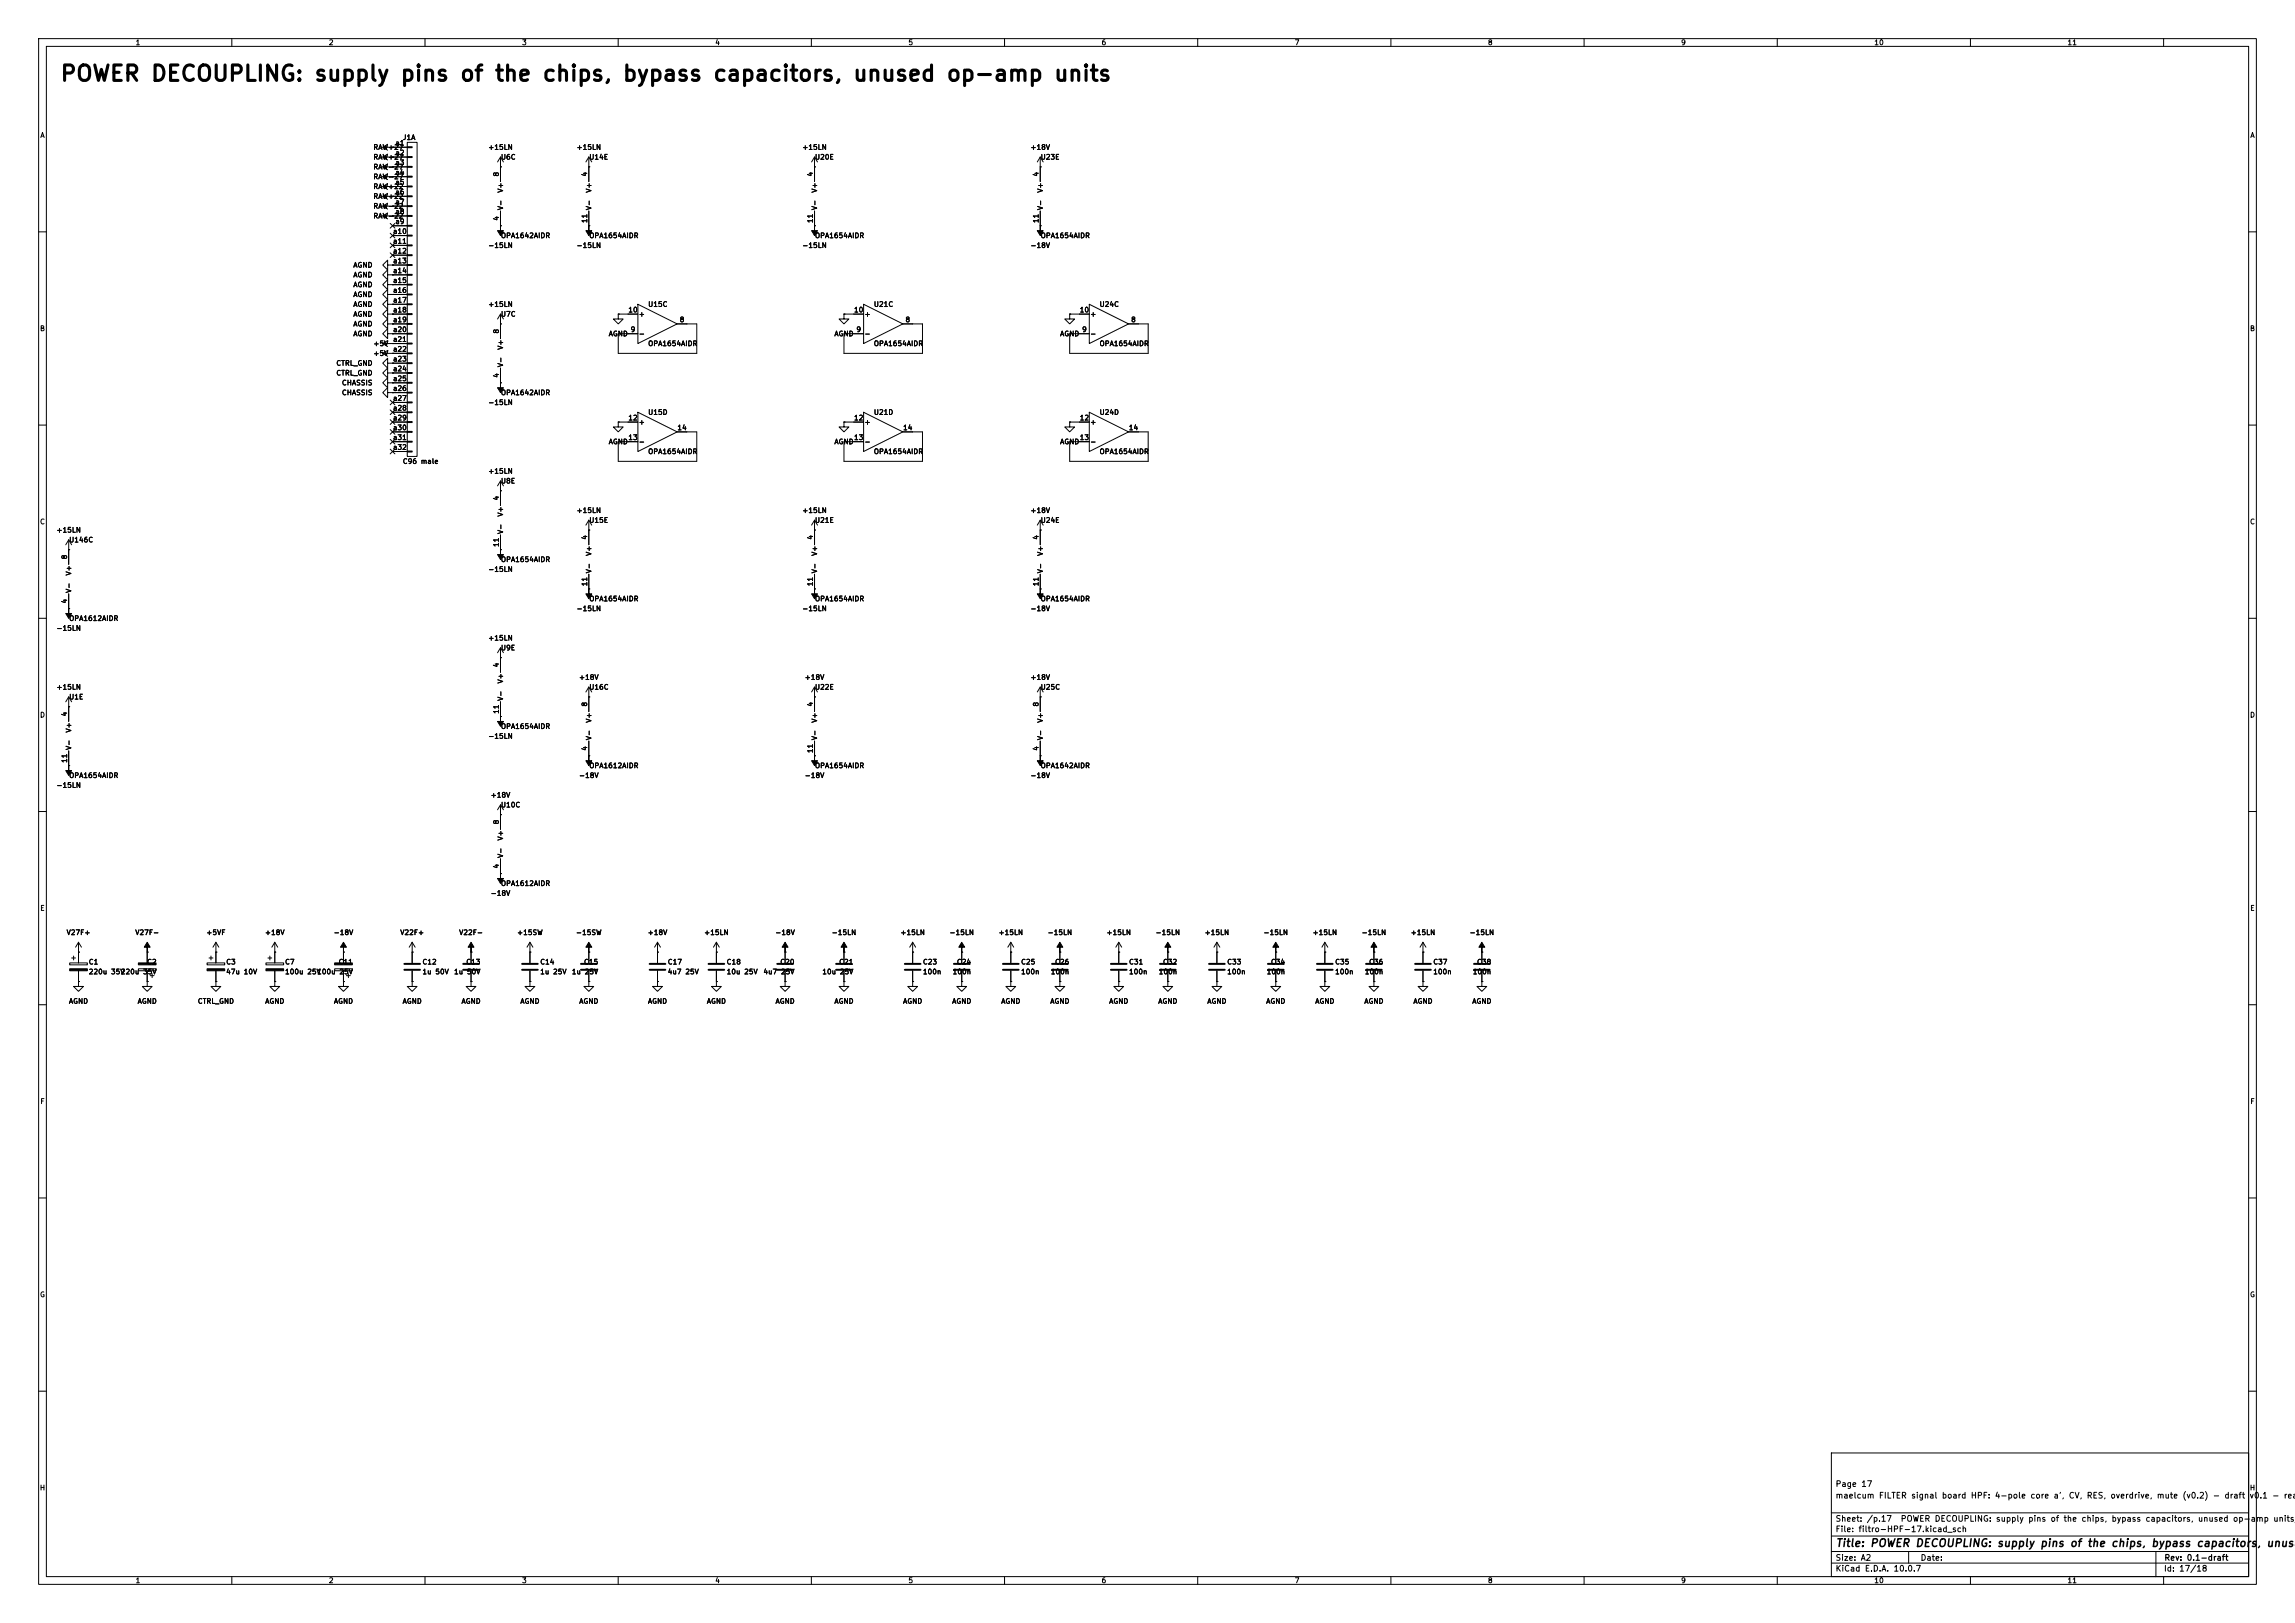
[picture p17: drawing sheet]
<svg xmlns="http://www.w3.org/2000/svg" width="594mm" height="420mm" viewBox="0 0 594 420" stroke-linecap="round" stroke-linejoin="round" font-family="sans-serif">
<defs><g id="words">
<text font-size="4" x="15.4" y="22">POWER DECOUPLING: supply pins of the chips, bypass capacitors, unused op-amp units</text>
<text font-size="2" x="475" y="400.8">Title: POWER DECOUPLING: supply pins of the chips, bypass capacitors, unuse</text>
<g font-size="1.5">
<text x="475" y="388.1">maelcum FILTER signal board HPF: 4-pole core a', CV, RES, overdrive, mute (v0.2) - draft</text>
<text x="475" y="385.1">Page 17</text>
<text x="582.1" y="388.1">v0.1 - read</text>
<text x="475" y="394.1">Sheet: /p.17</text>
<text x="491.8" y="394.1">POWER DECOUPLING: supply pins of the chips, bypass capacitors, unused op-amp units/</text>
<text x="475" y="396.8">File: filtro-HPF-17.kicad_sch</text>
<text x="475" y="407">KiCad E.D.A. 10.0.7</text>
<text x="475" y="404.2">Size: A2</text>
<text x="497" y="404.2">Date:</text>
<text x="560" y="407">Id: 17/18</text>
<text x="560.1" y="404.2">Rev: 0.1-draft</text>
</g>
<g font-size="1.3">
<text x="35" y="12">1</text>
<text x="85" y="12">2</text>
<text x="135" y="12">3</text>
<text x="185" y="12">4</text>
<text x="235" y="12">5</text>
<text x="285" y="12">6</text>
<text x="335" y="12">7</text>
<text x="385" y="12">8</text>
<text x="435" y="12">9</text>
<text x="485" y="12">10</text>
<text x="535" y="12">11</text>
<text x="10.3" y="36">A</text>
<text x="582.3" y="36">A</text>
<text x="96.5" y="39.1">RAW+27</text>
<text x="96.5" y="41.6">RAW+27</text>
<text x="102.2" y="38">a1</text>
<text x="102.2" y="40.5">a2</text>
<text x="104.1" y="36.5">J1A</text>
<text x="126.2" y="39.1">+15LN</text>
<text x="129.5" y="41.6">U6C</text>
<text x="149.1" y="39.1">+15LN</text>
<text x="152.4" y="41.6">U14E</text>
<text x="207.5" y="39.1">+15LN</text>
<text x="210.8" y="41.6">U20E</text>
<text x="266.6" y="39.1">+18V</text>
<text x="269.2" y="41.6">U23E</text>
<text x="96.5" y="46.7">RAW-27</text>
<text x="96.5" y="44.1">RAW-27</text>
<text x="102.2" y="43">a3</text>
<text x="102.2" y="45.6">a4</text>
<text x="129.4" y="45.8" transform="rotate(-90 129.4 45.8)">8</text>
<text x="152.3" y="45.8" transform="rotate(-90 152.3 45.8)">4</text>
<text x="210.7" y="45.8" transform="rotate(-90 210.7 45.8)">4</text>
<text x="269.1" y="45.8" transform="rotate(-90 269.1 45.8)">4</text>
<text x="96.5" y="49.2">RAW+22</text>
<text x="96.5" y="51.8">RAW+22</text>
<text x="102.2" y="48.1">a5</text>
<text x="102.2" y="50.7">a6</text>
<text x="102.2" y="53.2">a7</text>
<text x="130.5" y="50" transform="rotate(-90 130.5 50)">V+</text>
<text x="153.4" y="50" transform="rotate(-90 153.4 50)">V+</text>
<text x="211.8" y="50" transform="rotate(-90 211.8 50)">V+</text>
<text x="270.2" y="50" transform="rotate(-90 270.2 50)">V+</text>
<text x="96.5" y="56.8">RAW-22</text>
<text x="96.5" y="54.3">RAW-22</text>
<text x="102.2" y="55.7">a8</text>
<text x="102.2" y="58.3">a9</text>
<text x="129.4" y="57.2" transform="rotate(-90 129.4 57.2)">4</text>
<text x="130.5" y="54.5" transform="rotate(-90 130.5 54.5)">V-</text>
<text x="152.3" y="57.9" transform="rotate(-90 152.3 57.9)">11</text>
<text x="153.4" y="54.5" transform="rotate(-90 153.4 54.5)">V-</text>
<text x="210.7" y="57.9" transform="rotate(-90 210.7 57.9)">11</text>
<text x="211.8" y="54.5" transform="rotate(-90 211.8 54.5)">V-</text>
<text x="269.1" y="57.9" transform="rotate(-90 269.1 57.9)">11</text>
<text x="270.2" y="54.5" transform="rotate(-90 270.2 54.5)">V-</text>
<text x="101.6" y="60.8">a10</text>
<text x="101.6" y="63.4">a11</text>
<text x="101.6" y="65.9">a12</text>
<text x="126.2" y="64.5">-15LN</text>
<text x="129.5" y="61.9">OPA1642AIDR</text>
<text x="149.1" y="64.5">-15LN</text>
<text x="152.4" y="61.9">OPA1654AIDR</text>
<text x="207.5" y="64.5">-15LN</text>
<text x="210.8" y="61.9">OPA1654AIDR</text>
<text x="266.6" y="64.5">-18V</text>
<text x="269.2" y="61.9">OPA1654AIDR</text>
<text x="91.3" y="69.5">AGND</text>
<text x="101.6" y="68.4">a13</text>
<text x="101.6" y="71">a14</text>
<text x="91.3" y="72.1">AGND</text>
<text x="91.3" y="77.2">AGND</text>
<text x="91.3" y="74.6">AGND</text>
<text x="101.6" y="73.5">a15</text>
<text x="101.6" y="76.1">a16</text>
<text x="91.3" y="79.7">AGND</text>
<text x="91.3" y="82.2">AGND</text>
<text x="101.6" y="78.6">a17</text>
<text x="101.6" y="81.1">a18</text>
<text x="101.6" y="83.7">a19</text>
<text x="126.2" y="79.7">+15LN</text>
<text x="129.5" y="82.2">U7C</text>
<text x="162.5" y="81.1">10</text>
<text x="165.2" y="82.2">+</text>
<text x="167.6" y="79.7">U15C</text>
<text x="175.8" y="83.7">8</text>
<text x="220.9" y="81.1">10</text>
<text x="223.6" y="82.2">+</text>
<text x="226" y="79.7">U21C</text>
<text x="234.2" y="83.7">8</text>
<text x="279.3" y="81.1">10</text>
<text x="282" y="82.2">+</text>
<text x="284.5" y="79.7">U24C</text>
<text x="292.6" y="83.7">8</text>
<text x="10.2" y="86">B</text>
<text x="91.3" y="84.8">AGND</text>
<text x="91.3" y="87.3">AGND</text>
<text x="96.5" y="89.9">+5V</text>
<text x="101.6" y="86.2">a20</text>
<text x="101.6" y="88.8">a21</text>
<text x="129.4" y="86.5" transform="rotate(-90 129.4 86.5)">8</text>
<text x="157.4" y="87.3">AGND</text>
<text x="163.1" y="86.2">9</text>
<text x="165.2" y="87.3">-</text>
<text x="167.6" y="89.9">OPA1654AIDR</text>
<text x="215.8" y="87.3">AGND</text>
<text x="221.5" y="86.2">9</text>
<text x="223.6" y="87.3">-</text>
<text x="226" y="89.9">OPA1654AIDR</text>
<text x="274.3" y="87.3">AGND</text>
<text x="279.9" y="86.2">9</text>
<text x="282" y="87.3">-</text>
<text x="284.5" y="89.9">OPA1654AIDR</text>
<text x="582.2" y="86">B</text>
<text x="86.9" y="94.9">CTRL_GND</text>
<text x="96.5" y="92.4">+5V</text>
<text x="101.6" y="91.3">a22</text>
<text x="101.6" y="93.8">a23</text>
<text x="130.5" y="95.1" transform="rotate(-90 130.5 95.1)">V-</text>
<text x="130.5" y="90.6" transform="rotate(-90 130.5 90.6)">V+</text>
<text x="86.9" y="97.5">CTRL_GND</text>
<text x="88.4" y="100">CHASSIS</text>
<text x="101.6" y="96.4">a24</text>
<text x="101.6" y="98.9">a25</text>
<text x="101.6" y="101.5">a26</text>
<text x="129.4" y="97.9" transform="rotate(-90 129.4 97.9)">4</text>
<text x="88.4" y="102.6">CHASSIS</text>
<text x="101.6" y="104">a27</text>
<text x="101.6" y="106.5">a28</text>
<text x="126.2" y="105.1">-15LN</text>
<text x="129.5" y="102.6">OPA1642AIDR</text>
<text x="167.6" y="107.6">U15D</text>
<text x="226" y="107.6">U21D</text>
<text x="284.5" y="107.6">U24D</text>
<text x="101.6" y="109.1">a29</text>
<text x="101.6" y="111.6">a30</text>
<text x="162.5" y="109.1">12</text>
<text x="165.2" y="110.2">+</text>
<text x="175.2" y="111.6">14</text>
<text x="220.9" y="109.1">12</text>
<text x="223.6" y="110.2">+</text>
<text x="233.6" y="111.6">14</text>
<text x="279.3" y="109.1">12</text>
<text x="282" y="110.2">+</text>
<text x="292" y="111.6">14</text>
<text x="101.6" y="114.2">a31</text>
<text x="101.6" y="116.7">a32</text>
<text x="157.4" y="115.3">AGND</text>
<text x="162.5" y="114.2">13</text>
<text x="165.2" y="115.3">-</text>
<text x="167.6" y="117.8">OPA1654AIDR</text>
<text x="215.8" y="115.3">AGND</text>
<text x="220.9" y="114.2">13</text>
<text x="223.6" y="115.3">-</text>
<text x="226" y="117.8">OPA1654AIDR</text>
<text x="274.3" y="115.3">AGND</text>
<text x="279.3" y="114.2">13</text>
<text x="282" y="115.3">-</text>
<text x="284.5" y="117.8">OPA1654AIDR</text>
<text x="104.1" y="120.3">C96 male</text>
<text x="126.2" y="122.9">+15LN</text>
<text x="129.5" y="125.4">U8E</text>
<text x="129.4" y="129.6" transform="rotate(-90 129.4 129.6)">4</text>
<text x="10.2" y="136">C</text>
<text x="130.5" y="133.8" transform="rotate(-90 130.5 133.8)">V+</text>
<text x="149.1" y="133">+15LN</text>
<text x="152.4" y="135.6">U15E</text>
<text x="207.5" y="133">+15LN</text>
<text x="210.8" y="135.6">U21E</text>
<text x="266.6" y="133">+18V</text>
<text x="269.2" y="135.6">U24E</text>
<text x="582.2" y="136">C</text>
<text x="14.5" y="138.1">+15LN</text>
<text x="17.8" y="140.7">U146C</text>
<text x="129.4" y="141.7" transform="rotate(-90 129.4 141.7)">11</text>
<text x="130.5" y="138.3" transform="rotate(-90 130.5 138.3)">V-</text>
<text x="152.3" y="139.8" transform="rotate(-90 152.3 139.8)">4</text>
<text x="153.4" y="144" transform="rotate(-90 153.4 144)">V+</text>
<text x="210.7" y="139.8" transform="rotate(-90 210.7 139.8)">4</text>
<text x="211.8" y="144" transform="rotate(-90 211.8 144)">V+</text>
<text x="269.1" y="139.8" transform="rotate(-90 269.1 139.8)">4</text>
<text x="270.2" y="144" transform="rotate(-90 270.2 144)">V+</text>
<text x="17.6" y="144.9" transform="rotate(-90 17.6 144.9)">8</text>
<text x="18.7" y="149.1" transform="rotate(-90 18.7 149.1)">V+</text>
<text x="126.2" y="148.3">-15LN</text>
<text x="129.5" y="145.7">OPA1654AIDR</text>
<text x="153.4" y="148.5" transform="rotate(-90 153.4 148.5)">V-</text>
<text x="211.8" y="148.5" transform="rotate(-90 211.8 148.5)">V-</text>
<text x="270.2" y="148.5" transform="rotate(-90 270.2 148.5)">V-</text>
<text x="18.7" y="153.6" transform="rotate(-90 18.7 153.6)">V-</text>
<text x="152.3" y="151.8" transform="rotate(-90 152.3 151.8)">11</text>
<text x="152.4" y="155.9">OPA1654AIDR</text>
<text x="210.7" y="151.8" transform="rotate(-90 210.7 151.8)">11</text>
<text x="210.8" y="155.9">OPA1654AIDR</text>
<text x="269.1" y="151.8" transform="rotate(-90 269.1 151.8)">11</text>
<text x="269.2" y="155.9">OPA1654AIDR</text>
<text x="17.6" y="156.3" transform="rotate(-90 17.6 156.3)">4</text>
<text x="17.8" y="161">OPA1612AIDR</text>
<text x="149.1" y="158.4">-15LN</text>
<text x="207.5" y="158.4">-15LN</text>
<text x="266.6" y="158.4">-18V</text>
<text x="14.5" y="163.5">-15LN</text>
<text x="126.2" y="166.1">+15LN</text>
<text x="129.4" y="172.8" transform="rotate(-90 129.4 172.8)">4</text>
<text x="129.5" y="168.6">U9E</text>
<text x="14.5" y="178.8">+15LN</text>
<text x="130.5" y="177" transform="rotate(-90 130.5 177)">V+</text>
<text x="149.7" y="176.2">+18V</text>
<text x="152.4" y="178.8">U16C</text>
<text x="208.2" y="176.2">+18V</text>
<text x="210.8" y="178.8">U22E</text>
<text x="266.6" y="176.2">+18V</text>
<text x="269.2" y="178.8">U25C</text>
<text x="10.2" y="186">D</text>
<text x="17.6" y="185.5" transform="rotate(-90 17.6 185.5)">4</text>
<text x="17.8" y="181.3">U1E</text>
<text x="129.4" y="184.9" transform="rotate(-90 129.4 184.9)">11</text>
<text x="130.5" y="181.5" transform="rotate(-90 130.5 181.5)">V-</text>
<text x="152.3" y="183" transform="rotate(-90 152.3 183)">8</text>
<text x="210.7" y="183" transform="rotate(-90 210.7 183)">4</text>
<text x="269.1" y="183" transform="rotate(-90 269.1 183)">8</text>
<text x="582.2" y="186">D</text>
<text x="18.7" y="189.7" transform="rotate(-90 18.7 189.7)">V+</text>
<text x="126.2" y="191.5">-15LN</text>
<text x="129.5" y="188.9">OPA1654AIDR</text>
<text x="153.4" y="191.7" transform="rotate(-90 153.4 191.7)">V-</text>
<text x="153.4" y="187.2" transform="rotate(-90 153.4 187.2)">V+</text>
<text x="211.8" y="191.7" transform="rotate(-90 211.8 191.7)">V-</text>
<text x="211.8" y="187.2" transform="rotate(-90 211.8 187.2)">V+</text>
<text x="270.2" y="191.7" transform="rotate(-90 270.2 191.7)">V-</text>
<text x="270.2" y="187.2" transform="rotate(-90 270.2 187.2)">V+</text>
<text x="17.6" y="197.6" transform="rotate(-90 17.6 197.6)">11</text>
<text x="18.7" y="194.2" transform="rotate(-90 18.7 194.2)">V-</text>
<text x="152.3" y="194.4" transform="rotate(-90 152.3 194.4)">4</text>
<text x="210.7" y="195" transform="rotate(-90 210.7 195)">11</text>
<text x="269.1" y="194.4" transform="rotate(-90 269.1 194.4)">4</text>
<text x="17.8" y="201.6">OPA1654AIDR</text>
<text x="149.7" y="201.6">-18V</text>
<text x="152.4" y="199.1">OPA1612AIDR</text>
<text x="208.2" y="201.6">-18V</text>
<text x="210.8" y="199.1">OPA1654AIDR</text>
<text x="266.6" y="201.6">-18V</text>
<text x="269.2" y="199.1">OPA1642AIDR</text>
<text x="14.5" y="204.2">-15LN</text>
<text x="126.9" y="206.7">+18V</text>
<text x="129.5" y="209.2">U10C</text>
<text x="129.4" y="213.5" transform="rotate(-90 129.4 213.5)">8</text>
<text x="130.5" y="217.6" transform="rotate(-90 130.5 217.6)">V+</text>
<text x="129.4" y="224.9" transform="rotate(-90 129.4 224.9)">4</text>
<text x="130.5" y="222.1" transform="rotate(-90 130.5 222.1)">V-</text>
<text x="126.9" y="232.1">-18V</text>
<text x="129.5" y="229.6">OPA1612AIDR</text>
<text x="10.3" y="236">E</text>
<text x="582.3" y="236">E</text>
<text x="17.1" y="242.3">V27F+</text>
<text x="34.9" y="242.3">V27F-</text>
<text x="53.3" y="242.3">+5VF</text>
<text x="68.5" y="242.3">+18V</text>
<text x="86.2" y="242.3">-18V</text>
<text x="103.5" y="242.3">V22F+</text>
<text x="118.7" y="242.3">V22F-</text>
<text x="133.7" y="242.3">+15SW</text>
<text x="148.9" y="242.3">-15SW</text>
<text x="167.5" y="242.3">+18V</text>
<text x="182.1" y="242.3">+15LN</text>
<text x="200.5" y="242.3">-18V</text>
<text x="215.1" y="242.3">-15LN</text>
<text x="232.9" y="242.3">+15LN</text>
<text x="245.6" y="242.3">-15LN</text>
<text x="258.3" y="242.3">+15LN</text>
<text x="271" y="242.3">-15LN</text>
<text x="286.3" y="242.3">+15LN</text>
<text x="299" y="242.3">-15LN</text>
<text x="311.7" y="242.3">+15LN</text>
<text x="326.9" y="242.3">-15LN</text>
<text x="339.6" y="242.3">+15LN</text>
<text x="352.3" y="242.3">-15LN</text>
<text x="365" y="242.3">+15LN</text>
<text x="380.2" y="242.3">-15LN</text>
<text x="22.8" y="249.9">C1</text>
<text x="37.9" y="249.9">C2</text>
<text x="58.4" y="249.9">C3</text>
<text x="73.6" y="249.9">C7</text>
<text x="87.5" y="249.9">C11</text>
<text x="109.2" y="249.9">C12</text>
<text x="120.5" y="249.9">C13</text>
<text x="139.7" y="249.9">C14</text>
<text x="151" y="249.9">C15</text>
<text x="172.7" y="249.9">C17</text>
<text x="187.9" y="249.9">C18</text>
<text x="201.8" y="249.9">C20</text>
<text x="217.1" y="249.9">C21</text>
<text x="238.7" y="249.9">C23</text>
<text x="247.5" y="249.9">C24</text>
<text x="264.1" y="249.9">C25</text>
<text x="272.9" y="249.9">C26</text>
<text x="292.1" y="249.9">C31</text>
<text x="300.9" y="249.9">C32</text>
<text x="317.5" y="249.9">C33</text>
<text x="328.8" y="249.9">C34</text>
<text x="345.4" y="249.9">C35</text>
<text x="354.2" y="249.9">C36</text>
<text x="370.8" y="249.9">C37</text>
<text x="382.2" y="249.9">C38</text>
<text x="22.8" y="252.4">220u 35V</text>
<text x="31.1" y="252.4">220u 35V</text>
<text x="58.4" y="252.4">47u 10V</text>
<text x="73.6" y="252.4">100u 25V</text>
<text x="81.9" y="252.4">100u 25V</text>
<text x="109.2" y="252.4">1u 50V</text>
<text x="117.4" y="252.4">1u 50V</text>
<text x="139.7" y="252.4">1u 25V</text>
<text x="147.9" y="252.4">1u 25V</text>
<text x="172.7" y="252.4">4u7 25V</text>
<text x="187.9" y="252.4">10u 25V</text>
<text x="197.5" y="252.4">4u7 25V</text>
<text x="212.7" y="252.4">10u 25V</text>
<text x="238.7" y="252.4">100n</text>
<text x="246.4" y="252.4">100n</text>
<text x="264.1" y="252.4">100n</text>
<text x="271.8" y="252.4">100n</text>
<text x="292.1" y="252.4">100n</text>
<text x="299.8" y="252.4">100n</text>
<text x="317.5" y="252.4">100n</text>
<text x="327.7" y="252.4">100n</text>
<text x="345.4" y="252.4">100n</text>
<text x="353.1" y="252.4">100n</text>
<text x="370.8" y="252.4">100n</text>
<text x="381.1" y="252.4">100n</text>
<text x="17.7" y="260">AGND</text>
<text x="35.5" y="260">AGND</text>
<text x="51.1" y="260">CTRL_GND</text>
<text x="68.5" y="260">AGND</text>
<text x="86.3" y="260">AGND</text>
<text x="104.1" y="260">AGND</text>
<text x="119.3" y="260">AGND</text>
<text x="134.6" y="260">AGND</text>
<text x="149.8" y="260">AGND</text>
<text x="167.6" y="260">AGND</text>
<text x="182.8" y="260">AGND</text>
<text x="200.6" y="260">AGND</text>
<text x="215.8" y="260">AGND</text>
<text x="233.6" y="260">AGND</text>
<text x="246.3" y="260">AGND</text>
<text x="259" y="260">AGND</text>
<text x="271.7" y="260">AGND</text>
<text x="287" y="260">AGND</text>
<text x="299.7" y="260">AGND</text>
<text x="312.4" y="260">AGND</text>
<text x="327.6" y="260">AGND</text>
<text x="340.3" y="260">AGND</text>
<text x="353" y="260">AGND</text>
<text x="365.7" y="260">AGND</text>
<text x="380.9" y="260">AGND</text>
<text x="10.3" y="286">F</text>
<text x="582.3" y="286">F</text>
<text x="10.2" y="336">G</text>
<text x="582.2" y="336">G</text>
<text x="10.2" y="386">H</text>
<text x="582.2" y="386">H</text>
<text x="35" y="410">1</text>
<text x="85" y="410">2</text>
<text x="135" y="410">3</text>
<text x="185" y="410">4</text>
<text x="235" y="410">5</text>
<text x="285" y="410">6</text>
<text x="335" y="410">7</text>
<text x="385" y="410">8</text>
<text x="435" y="410">9</text>
<text x="485" y="410">10</text>
<text x="535" y="410">11</text>
</g>
</g></defs>
<g fill="none" stroke="#000" stroke-width=".26">
<path d="M10 10h574v400h-574zM12 12h570v396h-570zM60 10v2M110 10v2M160 10v2M210 10v2M260 10v2M310 10v2M360 10v2M410 10v2M460 10v2M510 10v2"/>
<path d="M560 10v2M99.1 38.1l1.2 .8M99.1 38.1h6.3M100.3 37.3l-1.2 .8M100.3 39.9l-1.2 .7M101.6 38.1h.1M105.4 36.8h2.5v81.3h-2.5zM105.4 38h1.3v.2h-1.3zM99.1 40.6l1.2 .8M99.1 40.6h6.3M99.1 55.9l1.2 .7M99.1 55.9h6.3"/>
<path d="M99.1 53.3l1.2 .8M99.1 53.3h6.3M99.1 48.3l1.2 .7M99.1 48.3h6.3M99.1 45.7l1.2 .8M99.1 45.7h6.3M99.1 50.8l1.2 .8M99.1 50.8h6.3M99.1 43.2l1.2 .7M99.1 43.2h6.3M100.3 55.1l-1.2 .8M100.3 52.6l-1.2 .7"/>
<path d="M100.3 47.5l-1.2 .8M100.3 45l-1.2 .7M100.3 50l-1.2 .8M100.3 42.4l-1.2 .8M101 57.8l1.2 1.2M101.6 40.6h.1M101.6 55.9h.1M101.6 53.3h.1M101.6 48.3h.1M101.6 45.7h.1M101.6 50.8h.1M101.6 43.2h.1"/>
<path d="M101.6 58.4h3.8M102.2 57.8l-1.2 1.2M105.4 40.5h1.3v.3h-1.3zM105.4 43.1h1.3v.2h-1.3zM105.4 45.6h1.3v.2h-1.3zM105.4 48.1h1.3v.3h-1.3zM105.4 50.7h1.3v.2h-1.3zM105.4 53.2h1.3v.3h-1.3zM105.4 55.8h1.3v.2h-1.3zM105.4 58.3h1.3v.2h-1.3zM129.5 43.2h.1M129.5 58.4h.1"/>
<path d="M129.5 40.6v6.4M129.5 54.6v3.8M129.5 40.6l-.7 1.3M129.5 40.6l.8 1.3M152.4 58.4h.1M152.4 43.2h.1M152.4 40.6v6.4M152.4 54.6v3.8M152.4 40.6l-.8 1.3M152.4 40.6l.8 1.3M210.8 43.2h.1M210.8 58.4h.1"/>
<path d="M210.8 40.6v6.4M210.8 54.6v3.8M210.8 40.6l-.7 1.3M210.8 40.6l.8 1.3M269.2 43.2h.1M269.2 58.4h.1M269.2 40.6v6.4M269.2 54.6v3.8M269.2 40.6l-.7 1.3M269.2 40.6l.8 1.3M10 60h2M100.3 71.1v-1.2l-1.2 1.2 1.2 1.3v-1.3h1.3"/>
<path d="M100.3 76.2v-1.3l-1.2 1.3 1.2 1.3v-1.3h1.3M100.3 78.7v-1.2l-1.2 1.2 1.2 1.3v-1.3h1.3M100.3 68.6v-1.3l-1.2 1.3 1.2 1.3v-1.3h1.3M100.3 73.7v-1.3l-1.2 1.3 1.2 1.2v-1.2h1.3M101 62.9l1.2 1.2M101 60.4l1.2 1.2M101 65.4l1.2 1.2M101.6 71.1h.1M101.6 76.2h.1M101.6 78.7h.1M101.6 68.6h.1M101.6 73.7h.1"/>
<path d="M101.6 61h3.8M101.6 63.5h3.8M101.6 66h3.8M101.6 68.6h3.8M101.6 71.1h3.8M101.6 73.7h3.8M101.6 76.2h3.8M101.6 78.7h3.8M102.2 62.9l-1.2 1.2M102.2 60.4l-1.2 1.2M102.2 65.4l-1.2 1.2M105.4 60.8h1.3v.3h-1.3z"/>
<path d="M105.4 63.4h1.3v.2h-1.3zM105.4 65.9h1.3v.3h-1.3zM105.4 68.5h1.3v.2h-1.3zM105.4 71h1.3v.2h-1.3zM105.4 73.5h1.3v.3h-1.3zM105.4 76.1h1.3v.2h-1.3zM105.4 78.6h1.3v.3h-1.3zM165.1 78.7l10.2 5.1-10.2 5.1zM223.5 78.7l10.2 5.1-10.2 5.1zM281.9 78.7l10.2 5.1-10.2 5.1zM582 60h2M99.1 88.9h6.3"/>
<path d="M99.1 91.4h6.3M99.1 88.9l1.2 .8M99.1 91.4l1.2 .8M100.3 99.1v-1.3l-1.2 1.3 1.2 1.2v-1.2h1.3M100.3 94v-1.3l-1.2 1.3 1.2 1.3v-1.3h1.3M100.3 96.5v-1.2l-1.2 1.2 1.2 1.3v-1.3h1.3M100.3 81.3v-1.3l-1.2 1.3 1.2 1.3v-1.3h1.3M100.3 83.8v-1.2l-1.2 1.2 1.2 1.3v-1.3h1.3M100.3 86.4v-1.3l-1.2 1.3 1.2 1.2v-1.2h1.3M100.3 88.1l-1.2 .8M100.3 90.7l-1.2 .7M101.6 99.1h.1"/>
<path d="M101.6 94h.1M101.6 96.5h.1M101.6 81.3h.1M101.6 88.9h.1M101.6 83.8h.1M101.6 86.4h.1M101.6 91.4h.1M101.6 83.8h3.8M101.6 86.4h3.8M101.6 81.3h3.8M101.6 94h3.8M101.6 96.5h3.8"/>
<path d="M101.6 99.1h3.8M105.4 81.2h1.3v.2h-1.3zM105.4 83.7h1.3v.2h-1.3zM105.4 86.2h1.3v.3h-1.3zM105.4 88.8h1.3v.2h-1.3zM105.4 91.3h1.3v.3h-1.3zM105.4 93.9h1.3v.2h-1.3zM105.4 96.4h1.3v.2h-1.3zM105.4 98.9h1.3v.3h-1.3zM129.5 83.8h.1M129.5 99.1h.1M129.5 81.3v6.3"/>
<path d="M129.5 95.3v3.8M129.5 81.3l-.7 1.3M129.5 81.3l.8 1.3M160 81.3v1.3h1.3l-1.3 1.2-1.3-1.2h1.3M160 81.3h.1M160 81.3h5.1M175.3 83.8h5v7.6h-20.3v-5h5.1M218.4 81.3v1.3h1.3l-1.3 1.2-1.2-1.2h1.2M218.4 81.3h.1M218.4 81.3h5.1M233.7 83.8h5.1v7.6h-20.4v-5h5.1M276.9 81.3v1.3h1.2l-1.2 1.2-1.3-1.2h1.3"/>
<path d="M276.9 81.3h.1M276.9 81.3h5M292.1 83.8h5.1v7.6h-20.3v-5h5M10 110h2M100.3 101.6v-1.3l-1.2 1.3 1.2 1.3v-1.3h1.3M101 108.6l1.2 1.2M101 111.2l1.2 1.2M101 113.7l1.2 1.2M101 116.2l1.2 1.2M101 103.5l1.2 1.2M101 106.1l1.2 1.2M101.6 101.6h.1"/>
<path d="M101.6 109.2h3.8M101.6 114.3h3.8M101.6 111.8h3.8M101.6 101.6h3.8M101.6 104.1h3.8M101.6 106.7h3.8M101.6 116.8h3.8M102.2 108.6l-1.2 1.2M102.2 111.2l-1.2 1.2M102.2 113.7l-1.2 1.2M102.2 116.2l-1.2 1.2M102.2 103.5l-1.2 1.2"/>
<path d="M102.2 106.1l-1.2 1.2M105.4 101.5h1.3v.2h-1.3zM105.4 104h1.3v.3h-1.3zM105.4 106.6h1.3v.2h-1.3zM105.4 109.1h1.3v.2h-1.3zM105.4 111.6h1.3v.3h-1.3zM105.4 114.2h1.3v.2h-1.3zM105.4 116.7h1.3v.3h-1.3zM160 109.2v1.3h1.3l-1.3 1.3-1.3-1.3h1.3M160 109.2h.1M160 109.2h5.1M165.1 106.7l10.2 5.1-10.2 5z"/>
<path d="M175.3 111.8h5v7.6h-20.3v-5.1h5.1M218.4 109.2v1.3h1.3l-1.3 1.3-1.2-1.3h1.2M218.4 109.2h.1M218.4 109.2h5.1M223.5 106.7l10.2 5.1-10.2 5zM233.7 111.8h5.1v7.6h-20.4v-5.1h5.1M276.9 109.2v1.3h1.2l-1.2 1.3-1.3-1.3h1.3M276.9 109.2h.1M276.9 109.2h5M281.9 106.7l10.2 5.1-10.2 5zM292.1 111.8h5.1v7.6h-20.3v-5.1h5M582 110h2"/>
<path d="M17.8 139.7l-.8 1.3M17.8 139.7l.7 1.3M17.8 139.7v6.4M129.5 127h.1M129.5 124.5v6.3M129.5 138.4v3.8M129.5 124.5l-.7 1.2M129.5 124.5l.8 1.2M152.4 137.2h.1M152.4 134.6v6.4M152.4 134.6l-.8 1.3M152.4 134.6l.8 1.3"/>
<path d="M210.8 137.2h.1M210.8 134.6v6.4M210.8 134.6l-.7 1.3M210.8 134.6l.8 1.3M269.2 137.2h.1M269.2 134.6v6.4M269.2 134.6l-.7 1.3M269.2 134.6l.8 1.3M17.8 157.5h.1M17.8 142.2h.1M17.8 153.7v3.8M129.5 142.2h.1"/>
<path d="M152.4 152.4h.1M152.4 148.6v3.8M210.8 152.4h.1M210.8 148.6v3.8M269.2 152.4h.1M269.2 148.6v3.8M10 160h2M129.5 170.2h.1M129.5 167.6v6.4M129.5 167.6l-.7 1.3M129.5 167.6l.8 1.3M152.4 177.8v6.4"/>
<path d="M152.4 177.8l-.8 1.3M152.4 177.8l.8 1.3M210.8 177.8l-.7 1.3M210.8 177.8l.8 1.3M210.8 177.8v6.4M269.2 177.8v6.4M269.2 177.8l-.7 1.3M269.2 177.8l.8 1.3M582 160h2M17.8 182.9h.1M17.8 198.1h.1M17.8 180.3v6.4"/>
<path d="M17.8 194.3v3.8M17.8 180.3l-.8 1.3M17.8 180.3l.7 1.3M129.5 185.4h.1M129.5 181.6v3.8M152.4 180.3h.1M152.4 195.6h.1M152.4 191.8v3.8M210.8 180.3h.1M210.8 195.6h.1M210.8 191.8v3.8M269.2 195.6h.1"/>
<path d="M269.2 180.3h.1M269.2 191.8v3.8M10 210h2M129.5 210.8h.1M129.5 208.3v6.3M129.5 208.3l-.7 1.3M129.5 208.3l.8 1.3M582 210h2M129.5 226.1h.1M129.5 222.3v3.8M18 249.2h4.6v.5h-4.6zM18.5 247.9h1.1"/>
<path d="M19 247.4v1M20.3 246.4h.1M20.3 254v1.3h1.3l-1.3 1.2-1.3-1.2h1.3M20.3 254h.1M20.3 243.8l-.7 1.3M20.3 243.8l.8 1.3M20.3 243.8v5.4M20.3 251.2v2.8M35.8 250.7h4.6v.5h-4.6zM38.1 246.4h.1M38.1 254v1.3h1.3l-1.3 1.2-1.3-1.2h1.3M38.1 254h.1"/>
<path d="M38.1 246.4v2.8M38.1 251.2v2.8M38.9 252.5h1M39.4 252v1M53.6 249.2h4.6v.5h-4.6zM54.1 247.9h1M54.6 247.4v1M55.9 246.4h.1M55.9 254v1.3h1.2l-1.2 1.2-1.3-1.2h1.3M55.9 254h.1M55.9 243.8l-.8 1.3M55.9 243.8l.7 1.3"/>
<path d="M55.9 243.8v5.4M55.9 251.2v2.8M68.8 249.2h4.6v.5h-4.6zM69.3 247.9h1.1M69.8 247.4v1M71.1 254v1.3h1.3l-1.3 1.2-1.3-1.2h1.3M71.1 254h.1M71.1 246.4h.1M71.1 243.8v5.4M71.1 251.2v2.8M71.1 243.8l-.7 1.3M71.1 243.8l.8 1.3"/>
<path d="M86.6 250.7h4.6v.5h-4.6zM88.9 246.4h.1M88.9 254v1.3h1.3l-1.3 1.2-1.3-1.2h1.3M88.9 254h.1M88.9 246.4v2.8M88.9 251.2v2.8M89.7 252.5h1M90.2 252v1M106.7 254v1.3h1.2l-1.2 1.2-1.3-1.2h1.3M106.7 254h.1M106.7 246.4h.1M106.7 243.8v5.4"/>
<path d="M106.7 251.2v2.8M106.7 243.8l-.8 1.3M106.7 243.8l.7 1.3M121.9 254v1.3h1.3l-1.3 1.2-1.3-1.2h1.3M121.9 254h.1M121.9 246.4h.1M121.9 246.4v2.8M121.9 251.2v2.8M137.2 254v1.3h1.2l-1.2 1.2-1.3-1.2h1.3M137.2 254h.1M137.2 246.4h.1M137.2 243.8v5.4"/>
<path d="M137.2 251.2v2.8M137.2 243.8l-.8 1.3M137.2 243.8l.7 1.3M152.4 246.4h.1M152.4 254v1.3h1.3l-1.3 1.2-1.3-1.2h1.3M152.4 254h.1M152.4 246.4v2.8M152.4 251.2v2.8M170.2 246.4h.1M170.2 254v1.3h1.2l-1.2 1.2-1.3-1.2h1.3M170.2 254h.1M170.2 243.8l-.8 1.3"/>
<path d="M170.2 243.8l.7 1.3M170.2 243.8v5.4M170.2 251.2v2.8M185.4 246.4h.1M185.4 254v1.3h1.3l-1.3 1.2-1.3-1.2h1.3M185.4 254h.1M185.4 243.8v5.4M185.4 251.2v2.8M185.4 243.8l-.7 1.3M185.4 243.8l.8 1.3M203.2 254v1.3h1.3l-1.3 1.2-1.3-1.2h1.3M203.2 254h.1"/>
<path d="M203.2 246.4h.1M203.2 246.4v2.8M203.2 251.2v2.8M218.4 246.4h.1M218.4 254v1.3h1.3l-1.3 1.2-1.2-1.2h1.2M218.4 254h.1M218.4 246.4v2.8M218.4 251.2v2.8M236.2 246.4h.1M236.2 254v1.3h1.3l-1.3 1.2-1.3-1.2h1.3M236.2 254h.1M236.2 243.8l-.7 1.3"/>
<path d="M236.2 243.8l.8 1.3M236.2 243.8v5.4M236.2 251.2v2.8M248.9 246.4h.1M248.9 254v1.3h1.3l-1.3 1.2-1.3-1.2h1.3M248.9 254h.1M248.9 246.4v2.8M248.9 251.2v2.8M261.6 246.4h.1M261.6 254v1.3h1.3l-1.3 1.2-1.3-1.2h1.3M261.6 254h.1M261.6 243.8l-.7 1.3"/>
<path d="M261.6 243.8l.8 1.3M261.6 243.8v5.4M261.6 251.2v2.8M274.3 246.4h.1M274.3 254v1.3h1.3l-1.3 1.2-1.3-1.2h1.3M274.3 254h.1M274.3 246.4v2.8M274.3 251.2v2.8M289.6 246.4h.1M289.6 254v1.3h1.2l-1.2 1.2-1.3-1.2h1.3M289.6 254h.1M289.6 243.8v5.4"/>
<path d="M289.6 251.2v2.8M289.6 243.8l-.8 1.3M289.6 243.8l.7 1.3M302.3 246.4h.1M302.3 254v1.3h1.2l-1.2 1.2-1.3-1.2h1.3M302.3 254h.1M302.3 246.4v2.8M302.3 251.2v2.8M315 246.4h.1M315 254v1.3h1.2l-1.2 1.2-1.3-1.2h1.3M315 254h.1M315 243.8v5.4"/>
<path d="M315 251.2v2.8M315 243.8l-.8 1.3M315 243.8l.7 1.3M330.2 254v1.3h1.3l-1.3 1.2-1.3-1.2h1.3M330.2 254h.1M330.2 246.4h.1M330.2 246.4v2.8M330.2 251.2v2.8M342.9 254v1.3h1.3l-1.3 1.2-1.3-1.2h1.3M342.9 254h.1M342.9 246.4h.1M342.9 243.8v5.4"/>
<path d="M342.9 251.2v2.8M342.9 243.8l-.8 1.3M342.9 243.8l.8 1.3M355.6 246.4h.1M355.6 254v1.3h1.3l-1.3 1.2-1.3-1.2h1.3M355.6 254h.1M355.6 246.4v2.8M355.6 251.2v2.8M368.3 254v1.3h1.3l-1.3 1.2-1.3-1.2h1.3M368.3 254h.1M368.3 246.4h.1M368.3 243.8l-.8 1.3"/>
<path d="M368.3 243.8l.8 1.3M368.3 243.8v5.4M368.3 251.2v2.8M383.5 254v1.3h1.3l-1.3 1.2-1.2-1.2h1.2M383.5 254h.1M383.5 246.4h.1M383.5 246.4v2.8M383.5 251.2v2.8M10 260h2M582 260h2M10 310h2M582 310h2"/>
<path d="M10 360h2M474 376h108v32h-108zM582 360h2M474 397.5h108M474 391.5h108M60 408v2M110 408v2M160 408v2M210 408v2M260 408v2M310 408v2M360 408v2"/>
<path d="M410 408v2M460 408v2M474 404.5h108M474 401.5h108M494 401.5v3M510 408v2M558 401.5v6.5M560 408v2"/>
</g>
<g fill="#000" stroke="#000" stroke-width=".26">
<path d="M129.5 58.4v1.3h.8l-.8 1.3-.7-1.3h.7zM152.4 58.4v1.3h.8l-.8 1.3-.8-1.3h.8zM210.8 58.4v1.3h.8l-.8 1.3-.7-1.3h.7zM269.2 58.4v1.3h.8l-.8 1.3-.7-1.3h.7zM129.5 99.1v1.2h.8l-.8 1.3-.7-1.3h.7zM17.8 157.5v1.3h.7l-.7 1.2-.8-1.2h.8zM129.5 142.2v1.3h.8l-.8 1.3-.7-1.3h.7zM152.4 152.4v1.3h.8l-.8 1.2-.8-1.2h.8zM210.8 152.4v1.3h.8l-.8 1.2-.7-1.2h.7zM269.2 152.4v1.3h.8l-.8 1.2-.7-1.2h.7zM17.8 198.1v1.3h.7l-.7 1.3-.8-1.3h.8zM129.5 185.4v1.3h.8l-.8 1.3-.7-1.3h.7z"/>
<path d="M152.4 195.6v1.3h.8l-.8 1.2-.8-1.2h.8zM210.8 195.6v1.3h.8l-.8 1.2-.7-1.2h.7zM269.2 195.6v1.3h.8l-.8 1.2-.7-1.2h.7zM129.5 226.1v1.2h.8l-.8 1.3-.7-1.3h.7zM18 250.7h4.6v.5h-4.6zM35.8 249.2h4.6v.5h-4.6zM38.1 243.8l.8 1.3h-.8v1.3v-1.3h-.8zM53.6 250.7h4.6v.5h-4.6zM68.8 250.7h4.6v.5h-4.6zM86.6 249.2h4.6v.5h-4.6zM88.9 243.8l.8 1.3h-.8v1.3v-1.3h-.8zM121.9 243.8l.8 1.3h-.8v1.3v-1.3h-.7z"/>
<path d="M152.4 243.8l.8 1.3h-.8v1.3v-1.3h-.8zM203.2 243.8l.8 1.3h-.8v1.3v-1.3h-.8zM218.4 243.8l.8 1.3h-.8v1.3v-1.3h-.7zM248.9 243.8l.8 1.3h-.8v1.3v-1.3h-.7zM274.3 243.8l.8 1.3h-.8v1.3v-1.3h-.7zM302.3 243.8l.7 1.3h-.7v1.3v-1.3h-.8zM330.2 243.8l.8 1.3h-.8v1.3v-1.3h-.8zM355.6 243.8l.8 1.3h-.8v1.3v-1.3h-.8zM383.5 243.8l.8 1.3h-.8v1.3v-1.3h-.7z"/>
</g>
<g fill="none" stroke="#000" stroke-width=".51">
<path d="M104.6 249.4h4.1M104.6 251h4.1M119.9 249.4h4.1M119.9 251h4.1M135.1 249.4h4.1M135.1 251h4.1M150.4 249.4h4M150.4 251h4M168.1 249.4h4.1M168.1 251h4.1M183.4 249.4h4.1M183.4 251h4.1"/>
<path d="M201.2 249.4h4M201.2 251h4M216.4 249.4h4.1M216.4 251h4.1M234.2 249.4h4.1M234.2 251h4.1M246.9 249.4h4.1M246.9 251h4.1M259.6 249.4h4.1M259.6 251h4.1M272.3 249.4h4.1M272.3 251h4.1"/>
<path d="M287.5 249.4h4.1M287.5 251h4.1M300.2 249.4h4.1M300.2 251h4.1M312.9 249.4h4.1M312.9 251h4.1M328.2 249.4h4M328.2 251h4M340.9 249.4h4M340.9 251h4M353.6 249.4h4M353.6 251h4"/>
<path d="M366.3 249.4h4M366.3 251h4M381.5 249.4h4.1M381.5 251h4.1"/>
</g>
<use href="#words"/>
</svg>
